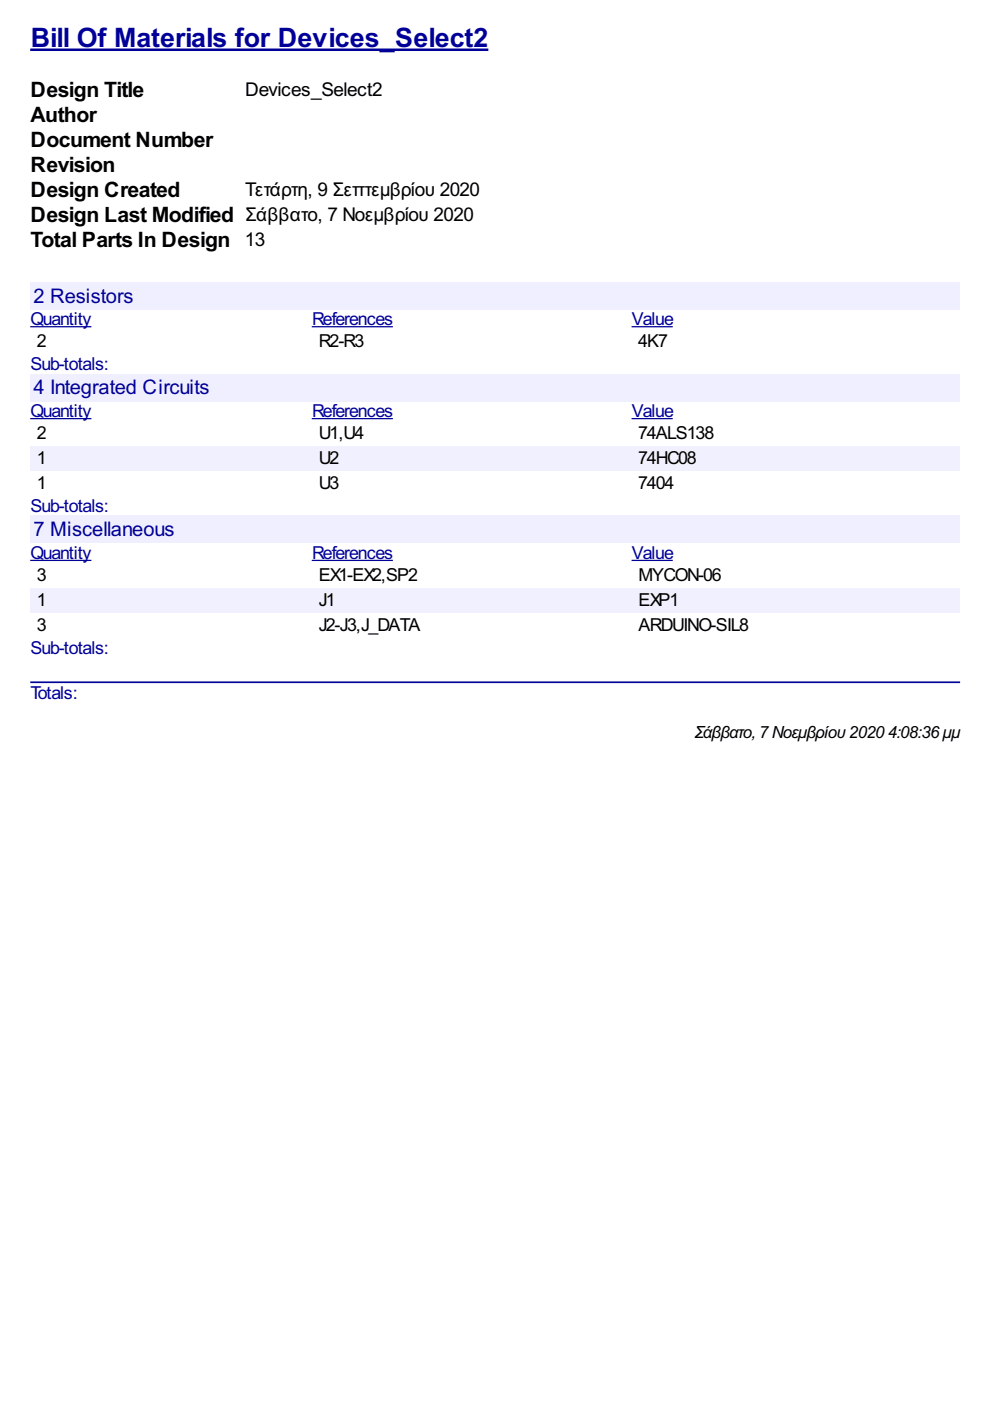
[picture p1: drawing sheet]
<svg xmlns="http://www.w3.org/2000/svg" width="210mm" height="297mm" viewBox="0 0 210 297" stroke-linecap="round" stroke-linejoin="round" font-family="sans-serif">
<defs><g id="words">
<text font-size="6.3" fill="#009" x="6.5" y="10">Bill Of Materials for Devices_Select2</text>
<g font-size="5">
<text x="6.5" y="20.6">Design Title</text>
<text x="6.5" y="25.9">Author</text>
<text x="6.5" y="31.2">Document Number</text>
<text x="6.5" y="36.5">Revision</text>
<text x="6.5" y="41.8">Design Created</text>
<text x="6.5" y="47.1">Design Last Modified Σάββατο, 7 Νοεμβρίου 2020</text>
<text x="6.5" y="52.3">Total Parts In Design 13</text>
</g>
<g font-size="4.8" fill="#009">
<text x="7.1" y="64.2">2 Resistors</text>
<text x="7.1" y="83.6">4 Integrated Circuits</text>
<text x="7.1" y="113.7">7 Miscellaneous</text>
</g>
<g font-size="4.5">
<text x="52" y="20.3">Devices_Select2</text>
<text x="52" y="41.5">Τετάρτη, 9 Σεπτεμβρίου 2020</text>
</g>
<g font-size="4.2" fill="#009">
<text x="6.5" y="69">Quantity</text>
<text x="66.2" y="69">References</text>
<text x="134" y="69">Value</text>
<text x="6.5" y="78.5">Sub-totals:</text>
<text x="6.5" y="88.5">Quantity</text>
<text x="66.2" y="88.5">References</text>
<text x="134" y="88.5">Value</text>
<text x="6.5" y="108.6">Sub-totals:</text>
<text x="6.5" y="118.6">Quantity</text>
<text x="66.2" y="118.6">References</text>
<text x="134" y="118.6">Value</text>
<text x="6.5" y="138.7">Sub-totals:</text>
<text x="6.5" y="148.3">Totals:</text>
</g>
<g font-size="4.2">
<text x="7.8" y="73.6">2</text>
<text x="67.6" y="73.6">R2-R3</text>
<text x="135.3" y="73.6">4K7</text>
<text x="7.8" y="93.1">2</text>
<text x="67.6" y="93.1">U1,U4</text>
<text x="135.3" y="93.1">74ALS138</text>
<text x="7.8" y="98.4">1</text>
<text x="67.6" y="98.4">U2</text>
<text x="135.3" y="98.4">74HC08</text>
<text x="7.8" y="103.7">1</text>
<text x="67.6" y="103.7">U3</text>
<text x="135.3" y="103.7">7404</text>
<text x="7.8" y="123.1">3</text>
<text x="67.6" y="123.1">EX1-EX2,SP2</text>
<text x="135.4" y="123.1">MYCON-06</text>
<text x="7.8" y="128.4">1</text>
<text x="67.6" y="128.4">J1</text>
<text x="135.4" y="128.4">EXP1</text>
<text x="7.8" y="133.7">3</text>
<text x="67.6" y="133.7">J2-J3,J_DATA</text>
<text x="135.4" y="133.7">ARDUINO-SIL8</text>
</g>
<text font-size="4" x="147.2" y="156.5">Σάββατο,7Νοεμβρίου20204:08:36μμ</text>
</g></defs>
<path d="M6.4 10.6h97.1" fill="none" stroke="#009" stroke-width=".53"/>
<g fill="#efefff">
<path d="M6.4 59.8h197.2v5.8h-197.2z"/>
<path d="M6.9 60h21.2v4.8h-21.2z"/>
</g>
<path d="M6.4 69.3h13M66.1 69.3h17.2M133.9 69.3h8.7" fill="none" stroke="#009" stroke-width=".26"/>
<g fill="#efefff">
<path d="M6.4 79.3h197.2v5.8h-197.2z"/>
<path d="M6.9 79.6h37.3v4.8h-37.3z"/>
</g>
<path d="M6.4 88.8h13M66.1 88.8h17.2M133.9 88.8h8.7" fill="none" stroke="#009" stroke-width=".26"/>
<g fill="#f0f0fe">
<path d="M6.4 94.6h59.7v5.3h-59.7z"/>
<path d="M7.7 94.7h1.8v4.2h-1.8z"/>
<path d="M66.1 94.6h67.8v5.3h-67.8z"/>
<path d="M67.5 94.7h4.2v4.2h-4.2z"/>
<path d="M133.9 94.6h69.7v5.3h-69.7z"/>
<path d="M135.2 94.7h12.2v4.2h-12.2z"/>
</g>
<g fill="#efefff">
<path d="M6.4 109.4h197.2v5.7h-197.2z"/>
<path d="M6.9 109.5h29.9v4.8h-29.9z"/>
</g>
<path d="M6.4 118.8h13M66.1 118.8h17.2M133.9 118.8h8.7" fill="none" stroke="#009" stroke-width=".26"/>
<g fill="#f0f0fe">
<path d="M6.4 124.6h59.7v5.3h-59.7z"/>
<path d="M7.7 124.8h1.8v4.3h-1.8z"/>
<path d="M66.1 124.6h67.8v5.3h-67.8z"/>
<path d="M67.5 124.8h3.4v4.3h-3.4z"/>
<path d="M133.9 124.6h69.7v5.3h-69.7z"/>
<path d="M135.2 124.8h8.5v4.3h-8.5z"/>
</g>
<path d="M6.6 144.7h196.8" fill="none" stroke="#009" stroke-width=".35"/>
<use href="#words"/>
</svg>
